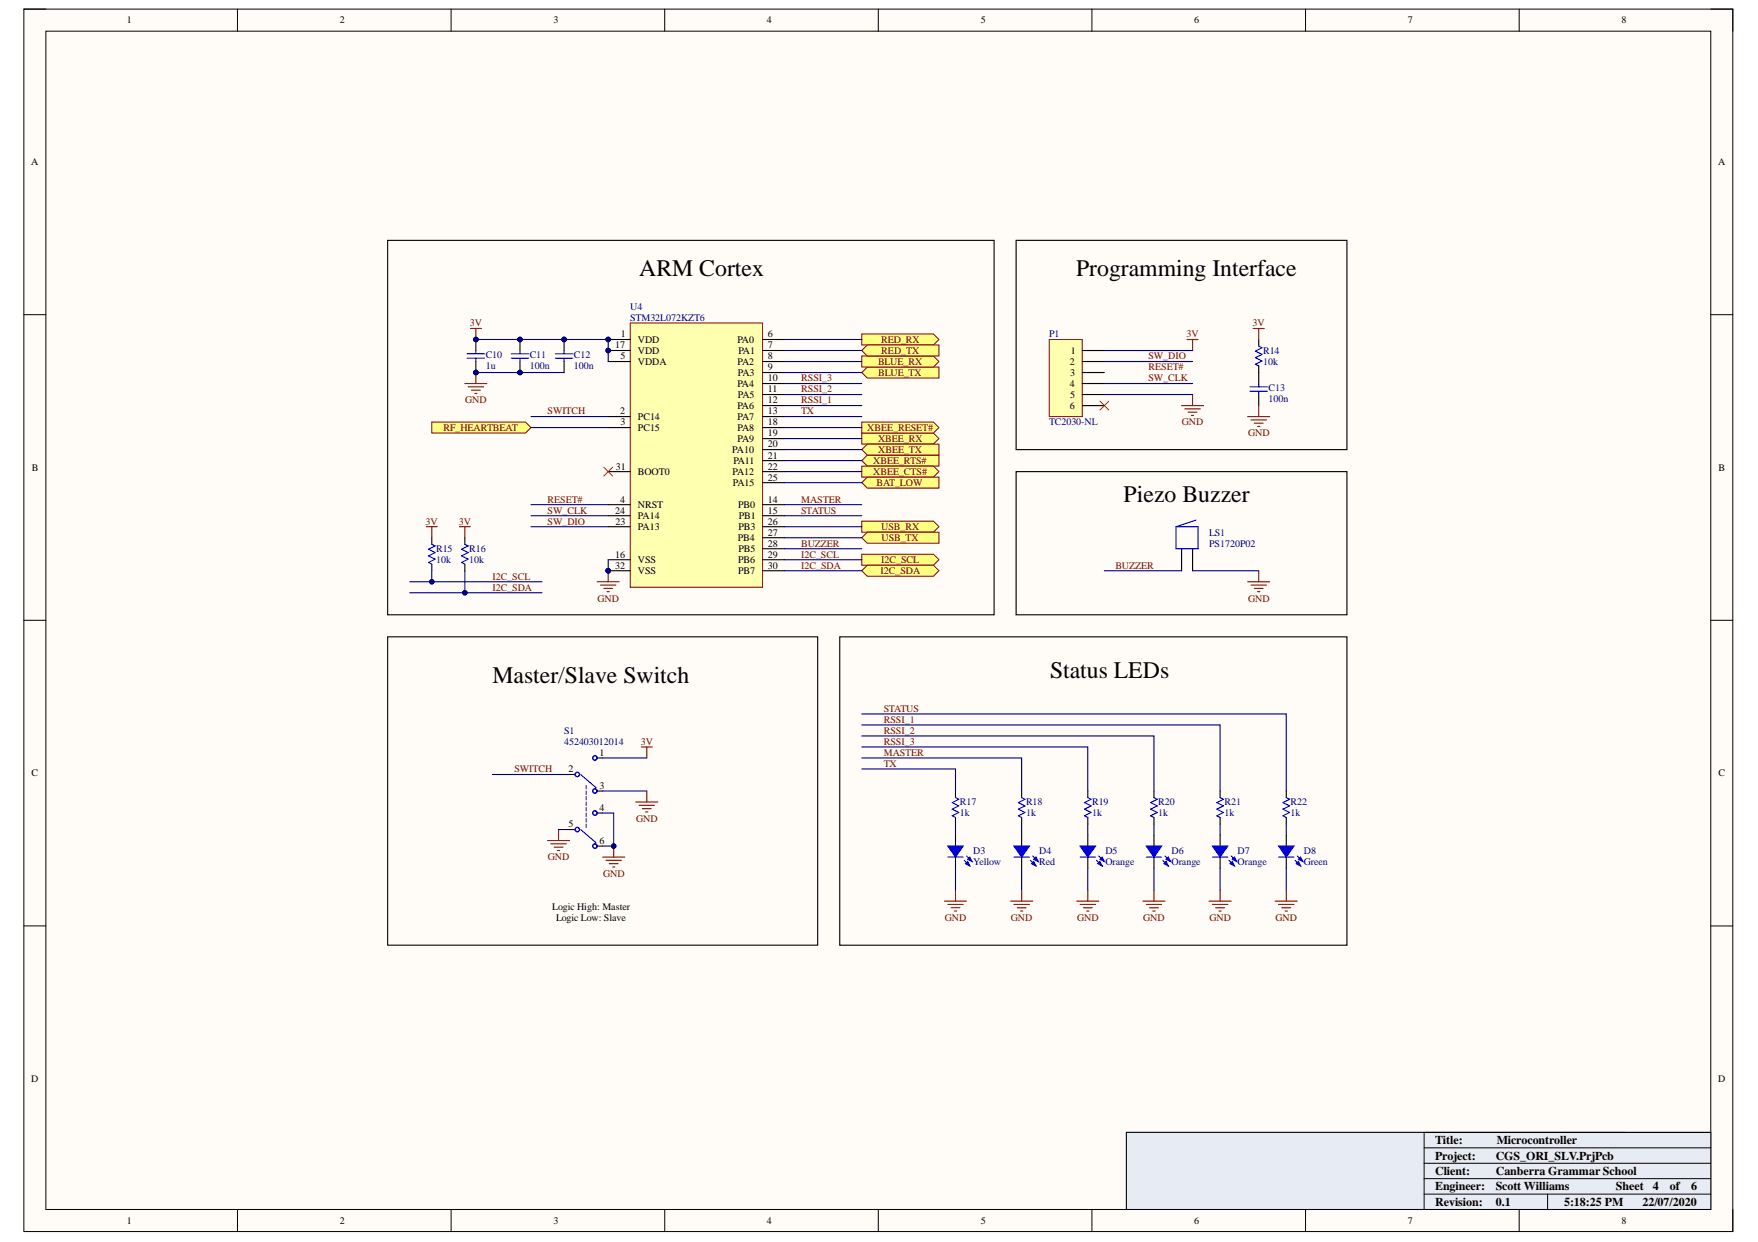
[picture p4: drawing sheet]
<svg xmlns="http://www.w3.org/2000/svg" width="297mm" height="210mm" viewBox="0 0 297 210" stroke-linecap="round" stroke-linejoin="round" font-family="sans-serif">
<defs><g id="words">
<g font-size="4">
<text x="108" y="46.7">ARM Cortex</text>
<text x="181.8" y="46.7">Programming Interface</text>
<text x="189.9" y="84.8">Piezo Buzzer</text>
<text x="83.2" y="115.5">Master/Slave Switch</text>
<text x="177.4" y="114.6">Status LEDs</text>
</g>
<g font-size="2">
<text x="242.5" y="196">Project:</text>
<text x="242.5" y="193.4">Title:</text>
<text x="252.7" y="196">CGS_ORI_SLV.PrjPcb</text>
<text x="252.9" y="193.4">Microcontroller</text>
<text x="242.5" y="203.8">Revision:</text>
<text x="242.5" y="201.2">Engineer:</text>
<text x="242.5" y="198.6">Client:</text>
<text x="252.7" y="203.8">0.1</text>
<text x="252.7" y="201.2">Scott Williams</text>
<text x="252.7" y="198.6">Canberra Grammar School</text>
<text x="264.3" y="203.8">5:18:25 PM</text>
<text x="273" y="201.2">Sheet</text>
<text x="277.5" y="203.8">22/07/2020</text>
<text x="279.2" y="201.2">4</text>
<text x="282.2" y="201.2">of</text>
<text x="285.8" y="201.2">6</text>
</g>
<g font-size="1.7">
<text x="21.4" y="4">1</text>
<text x="57.4" y="4">2</text>
<text x="93.5" y="4">3</text>
<text x="129.6" y="4">4</text>
<text x="165.7" y="4">5</text>
<text x="201.7" y="4">6</text>
<text x="237.9" y="4">7</text>
<text x="274" y="4">8</text>
<text x="5.3" y="27.9">A</text>
<text x="290.3" y="27.9">A</text>
<text x="103.9" y="58.9">17</text>
<text x="104.9" y="57">1</text>
<text x="107.8" y="57.9">VDD</text>
<text x="107.8" y="59.8">VDD</text>
<text x="124.6" y="57.9">PA0</text>
<text x="124.8" y="59.8">PA1</text>
<text x="129.7" y="57">6</text>
<text x="129.7" y="58.9">7</text>
<text x="180.9" y="59.8">1</text>
<text x="104.8" y="60.7">5</text>
<text x="107.8" y="61.7">VDDA</text>
<text x="124.6" y="65.4">PA4</text>
<text x="124.6" y="61.7">PA2</text>
<text x="124.7" y="63.5">PA3</text>
<text x="129.7" y="60.7">8</text>
<text x="129.7" y="62.6">9</text>
<text x="129.7" y="64.4">10</text>
<text x="180.8" y="61.7">2</text>
<text x="180.8" y="65.4">4</text>
<text x="180.8" y="63.5">3</text>
<text x="104.8" y="70">2</text>
<text x="104.8" y="71.9">3</text>
<text x="107.8" y="71">PC14</text>
<text x="124.6" y="69.1">PA6</text>
<text x="124.6" y="71">PA7</text>
<text x="124.7" y="67.2">PA5</text>
<text x="129.7" y="66.3">11</text>
<text x="129.7" y="68.2">12</text>
<text x="129.7" y="70">13</text>
<text x="129.7" y="71.9">18</text>
<text x="180.8" y="69.1">6</text>
<text x="180.8" y="67.2">5</text>
<text x="107.8" y="72.8">PC15</text>
<text x="123.7" y="76.5">PA10</text>
<text x="124.6" y="72.8">PA8</text>
<text x="124.6" y="74.7">PA9</text>
<text x="129.7" y="73.7">19</text>
<text x="129.7" y="75.6">20</text>
<text x="129.7" y="77.5">21</text>
<text x="5.4" y="79.6">B</text>
<text x="104.1" y="79.4">31</text>
<text x="107.8" y="80.3">BOOT0</text>
<text x="123.8" y="80.3">PA12</text>
<text x="123.8" y="82.2">PA15</text>
<text x="123.9" y="78.4">PA11</text>
<text x="129.7" y="79.4">22</text>
<text x="129.7" y="81.2">25</text>
<text x="290.4" y="79.6">B</text>
<text x="103.9" y="86.8">24</text>
<text x="104" y="88.7">23</text>
<text x="104.8" y="84.9">4</text>
<text x="107.8" y="85.9">NRST</text>
<text x="107.8" y="89.6">PA13</text>
<text x="107.8" y="87.7">PA14</text>
<text x="124.7" y="85.9">PB0</text>
<text x="124.8" y="89.6">PB3</text>
<text x="124.8" y="87.7">PB1</text>
<text x="129.7" y="84.9">14</text>
<text x="129.7" y="86.8">15</text>
<text x="129.7" y="88.7">26</text>
<text x="103.9" y="94.2">16</text>
<text x="107.8" y="95.2">VSS</text>
<text x="124.7" y="91.5">PB4</text>
<text x="124.7" y="95.2">PB6</text>
<text x="124.8" y="93.3">PB5</text>
<text x="129.7" y="90.5">27</text>
<text x="129.7" y="92.4">28</text>
<text x="129.7" y="94.2">29</text>
<text x="103.9" y="96.1">32</text>
<text x="107.8" y="97">VSS</text>
<text x="124.7" y="97">PB7</text>
<text x="129.7" y="96.1">30</text>
<text x="5.3" y="131.2">C</text>
<text x="96" y="130.6">2</text>
<text x="101.3" y="127.7">1</text>
<text x="290.4" y="131.2">C</text>
<text x="101.3" y="133.3">3</text>
<text x="101.3" y="137.1">4</text>
<text x="96.1" y="139.8">5</text>
<text x="101.3" y="142.6">6</text>
<text x="93.3" y="153.8">Logic High: Master</text>
<text x="94" y="155.7">Logic Low: Slave</text>
<text x="5.3" y="182.9">D</text>
<text x="290.3" y="182.9">D</text>
<text x="21.4" y="206.8">1</text>
<text x="57.4" y="206.8">2</text>
<text x="93.5" y="206.8">3</text>
<text x="129.6" y="206.8">4</text>
<text x="165.7" y="206.8">5</text>
<text x="201.7" y="206.8">6</text>
<text x="237.9" y="206.8">7</text>
<text x="274" y="206.8">8</text>
</g>
<g font-size="1.7" fill="#000080">
<text x="106.5" y="52.4">U4</text>
<text x="106.5" y="54.2">STM32L072KZT6</text>
<text x="177.3" y="57">P1</text>
<text x="213.4" y="59.8">R14</text>
<text x="82.1" y="60.6">C10</text>
<text x="82.1" y="62.4">1u</text>
<text x="89.5" y="60.6">C11</text>
<text x="89.5" y="62.4">100n</text>
<text x="97" y="60.6">C12</text>
<text x="97" y="62.4">100n</text>
<text x="213.4" y="61.7">10k</text>
<text x="177.3" y="71.9">TC2030-NL</text>
<text x="214.4" y="66.1">C13</text>
<text x="214.4" y="68">100n</text>
<text x="73.7" y="93.3">R15</text>
<text x="73.7" y="95.2">10k</text>
<text x="79.3" y="93.3">R16</text>
<text x="79.3" y="95.2">10k</text>
<text x="204.3" y="90.5">LS1</text>
<text x="204.3" y="92.4">PS1720P02</text>
<text x="95.3" y="124">S1</text>
<text x="95.3" y="125.9">452403012014</text>
<text x="162.2" y="136.1">R17</text>
<text x="162.2" y="138">1k</text>
<text x="173.4" y="136.1">R18</text>
<text x="173.4" y="138">1k</text>
<text x="184.5" y="136.1">R19</text>
<text x="184.5" y="138">1k</text>
<text x="195.7" y="136.1">R20</text>
<text x="195.7" y="138">1k</text>
<text x="206.9" y="136.1">R21</text>
<text x="206.9" y="138">1k</text>
<text x="218.1" y="136.1">R22</text>
<text x="218.1" y="138">1k</text>
<text x="164.4" y="144.3">D3</text>
<text x="164.4" y="146.1">Yellow</text>
<text x="175.6" y="144.3">D4</text>
<text x="175.6" y="146.1">Red</text>
<text x="186.8" y="144.3">D5</text>
<text x="186.8" y="146.1">Orange</text>
<text x="197.9" y="144.3">D6</text>
<text x="197.9" y="146.1">Orange</text>
<text x="209.1" y="144.3">D7</text>
<text x="209.1" y="146.1">Orange</text>
<text x="220.3" y="144.3">D8</text>
<text x="220.3" y="146.1">Green</text>
</g>
<g font-size="1.7" fill="#800000">
<text x="79.4" y="55.2">3V</text>
<text x="148.9" y="57.9">RED_RX</text>
<text x="148.9" y="59.8">RED_TX</text>
<text x="200.5" y="57">3V</text>
<text x="211.6" y="55.2">3V</text>
<text x="135.4" y="64.4">RSSI_3</text>
<text x="148.4" y="61.7">BLUE_RX</text>
<text x="148.4" y="63.5">BLUE_TX</text>
<text x="194" y="60.7">SW_DIO</text>
<text x="194" y="62.6">RESET#</text>
<text x="194" y="64.4">SW_CLK</text>
<text x="78.6" y="68.2">GND</text>
<text x="92.5" y="70">SWITCH</text>
<text x="135.4" y="68.2">RSSI_1</text>
<text x="135.4" y="66.3">RSSI_2</text>
<text x="135.4" y="70">TX</text>
<text x="199.7" y="71.9">GND</text>
<text x="74.9" y="72.8">RF_HEARTBEAT</text>
<text x="146.5" y="72.8">XBEE_RESET#</text>
<text x="148.4" y="74.7">XBEE_RX</text>
<text x="148.4" y="76.5">XBEE_TX</text>
<text x="210.9" y="73.7">GND</text>
<text x="147.6" y="78.4">XBEE_RTS#</text>
<text x="147.6" y="80.3">XBEE_CTS#</text>
<text x="148.1" y="82.2">BAT_LOW</text>
<text x="71.9" y="88.7">3V</text>
<text x="77.5" y="88.7">3V</text>
<text x="92.5" y="84.9">RESET#</text>
<text x="92.5" y="86.8">SW_CLK</text>
<text x="92.5" y="88.7">SW_DIO</text>
<text x="135.4" y="86.8">STATUS</text>
<text x="135.4" y="84.9">MASTER</text>
<text x="148.9" y="89.6">USB_RX</text>
<text x="135.4" y="92.4">BUZZER</text>
<text x="135.4" y="94.2">I2C_SCL</text>
<text x="148.9" y="95.2">I2C_SCL</text>
<text x="149" y="91.5">USB_TX</text>
<text x="83.2" y="98">I2C_SCL</text>
<text x="83.2" y="99.8">I2C_SDA</text>
<text x="101" y="101.7">GND</text>
<text x="135.4" y="96.1">I2C_SDA</text>
<text x="148.8" y="97">I2C_SDA</text>
<text x="188.5" y="96.1">BUZZER</text>
<text x="210.9" y="101.7">GND</text>
<text x="108.3" y="125.9">3V</text>
<text x="149.3" y="120.3">STATUS</text>
<text x="149.3" y="122.1">RSSI_1</text>
<text x="149.3" y="124">RSSI_2</text>
<text x="149.3" y="125.9">RSSI_3</text>
<text x="86.9" y="130.6">SWITCH</text>
<text x="149.3" y="127.7">MASTER</text>
<text x="149.3" y="129.6">TX</text>
<text x="107.5" y="138.9">GND</text>
<text x="92.6" y="145.4">GND</text>
<text x="101.9" y="148.2">GND</text>
<text x="159.7" y="155.7">GND</text>
<text x="170.8" y="155.7">GND</text>
<text x="182" y="155.7">GND</text>
<text x="193.2" y="155.7">GND</text>
<text x="204.4" y="155.7">GND</text>
<text x="215.5" y="155.7">GND</text>
</g>
</g></defs>
<path d="M4 1.5h288.8v206.6h-288.8z" fill-rule="evenodd" fill="#fffcf8"/>
<path d="M4 1.5h288.8v206.6h-288.8z" fill="none" stroke="#000" stroke-width=".17"/>
<path d="M7.8 5.3h281.3v199.1h-281.3z" fill-rule="evenodd" fill="#fffcf8"/>
<g fill="none" stroke="#000" stroke-width=".17">
<path d="M4 1.5h3.8M7.8 5.3h281.3v199.1h-281.3zM40.1 1.5v3.8M76.2 1.5v3.8M112.3 1.5v3.8M148.4 1.5v3.8M184.5 1.5v3.8M220.6 1.5v3.8M256.7 1.5v3.8M289.1 1.5h3.7v3.8M4 53.2h3.8M289.1 53.2h3.7"/>
<path d="M4 104.8h3.8M289.1 104.8h3.7M4 156.5h3.8M289.1 156.5h3.7M274.5 191.4h-84.2v13M40.1 204.4v3.7M76.2 204.4v3.7M112.3 204.4v3.7M148.4 204.4v3.7M184.5 204.4v3.7M220.6 204.4v3.7M256.7 204.4v3.7"/>
<path d="M292.8 204.4v3.7"/>
</g>
<path d="M190.3 191.4h98.8v13h-98.8z" fill-rule="evenodd" fill="#e6ebf4"/>
<path d="M190.3 191.4h98.8v13h-98.8zM240.6 196.6h48.5M240.6 199.2h48.5M240.6 194h48.5M289.1 191.4h-48.5v13M240.6 201.8h48.5M261.5 201.8v2.6" fill="none" stroke="#000" stroke-width=".17"/>
<path d="M145.6 73.2h12.1l.9 .9-.9 1h-12.1z" fill-rule="evenodd" fill="#ffff80"/>
<path d="M145.6 73.2h12.1l.9 .9-.9 1h-12.1z" fill="none" stroke="#800000" stroke-width=".17"/>
<path d="M145.6 63l.9-1h12.1v1.9h-12.1z" fill-rule="evenodd" fill="#ffff80"/>
<path d="M145.6 63l.9-1h12.1v1.9h-12.1z" fill="none" stroke="#800000" stroke-width=".17"/>
<path d="M145.6 77.8l.9-.9h12.1v1.9h-12.1z" fill-rule="evenodd" fill="#ffff80"/>
<path d="M145.6 77.8l.9-.9h12.1v1.9h-12.1z" fill="none" stroke="#800000" stroke-width=".17"/>
<path d="M145.6 93.7h12.1l.9 .9-.9 .9h-12.1z" fill-rule="evenodd" fill="#ffff80"/>
<path d="M145.6 93.7h12.1l.9 .9-.9 .9h-12.1z" fill="none" stroke="#800000" stroke-width=".17"/>
<path d="M145.6 88.1h12.1l.9 .9-.9 .9h-12.1z" fill-rule="evenodd" fill="#ffff80"/>
<path d="M145.6 88.1h12.1l.9 .9-.9 .9h-12.1z" fill="none" stroke="#800000" stroke-width=".17"/>
<path d="M145.6 76l.9-.9h12.1v1.8h-12.1z" fill-rule="evenodd" fill="#ffff80"/>
<path d="M145.6 76l.9-.9h12.1v1.8h-12.1z" fill="none" stroke="#800000" stroke-width=".17"/>
<path d="M145.6 96.5l.9-1h11.2l.9 1-.9 .9h-11.2z" fill-rule="evenodd" fill="#ffff80"/>
<path d="M145.6 96.5l.9-1h11.2l.9 1-.9 .9h-11.2z" fill="none" stroke="#800000" stroke-width=".17"/>
<path d="M145.6 90.9l.9-1h12.1v1.9h-12.1z" fill-rule="evenodd" fill="#ffff80"/>
<path d="M145.6 90.9l.9-1h12.1v1.9h-12.1z" fill="none" stroke="#800000" stroke-width=".17"/>
<path d="M145.6 56.4h12.1l.9 1-.9 .9h-12.1z" fill-rule="evenodd" fill="#ffff80"/>
<path d="M145.6 56.4h12.1l.9 1-.9 .9h-12.1z" fill="none" stroke="#800000" stroke-width=".17"/>
<path d="M145.6 78.8h12.1l.9 .9-.9 .9h-12.1z" fill-rule="evenodd" fill="#ffff80"/>
<path d="M145.6 78.8h12.1l.9 .9-.9 .9h-12.1z" fill="none" stroke="#800000" stroke-width=".17"/>
<path d="M145.6 60.2h12.1l.9 .9-.9 .9h-12.1z" fill-rule="evenodd" fill="#ffff80"/>
<path d="M145.6 60.2h12.1l.9 .9-.9 .9h-12.1z" fill="none" stroke="#800000" stroke-width=".17"/>
<path d="M145.6 59.2l.9-.9h12.1v1.9h-12.1z" fill-rule="evenodd" fill="#ffff80"/>
<path d="M145.6 59.2l.9-.9h12.1v1.9h-12.1z" fill="none" stroke="#800000" stroke-width=".17"/>
<path d="M145.6 81.6l.9-1h12.1v1.9h-12.1z" fill-rule="evenodd" fill="#ffff80"/>
<path d="M145.6 81.6l.9-1h12.1v1.9h-12.1z" fill="none" stroke="#800000" stroke-width=".17"/>
<circle cx="102.8" cy="57.4" r=".37" fill="#000080"/>
<circle cx="102.8" cy="57.4" r=".37" fill="none" stroke="#000080" stroke-width=".17"/>
<circle cx="102.8" cy="59.2" r=".37" fill="#000080"/>
<circle cx="102.8" cy="59.2" r=".37" fill="none" stroke="#000080" stroke-width=".17"/>
<circle cx="102.8" cy="96.5" r=".37" fill="#000080"/>
<circle cx="102.8" cy="96.5" r=".37" fill="none" stroke="#000080" stroke-width=".17"/>
<path d="M106.5 54.6h22.3v44.7h-22.3z" fill-rule="evenodd" fill="#ffffb0"/>
<path d="M106.5 54.6h22.3v44.7h-22.3z" fill="none" stroke="#800000" stroke-width=".17"/>
<path d="M102.8 57.4h3.7" fill="none" stroke="#000" stroke-width=".19"/>
<circle cx="102.8" cy="57.4" r=".37" fill="#000080"/>
<circle cx="102.8" cy="57.4" r=".37" fill="none" stroke="#000080" stroke-width=".17"/>
<g fill="none" stroke="#000" stroke-width=".19">
<path d="M102.8 59.2h3.7M128.8 57.4h3.8M128.8 59.2h3.8M102.8 70.4h3.7M102.8 72.3h3.7M102.8 61.1h3.7M128.8 70.4h3.8M128.8 61.1h3.8M128.8 63h3.8M128.8 64.8h3.8M128.8 66.7h3.8M128.8 68.5h3.8"/>
<path d="M102.8 85.3h3.7M102.8 94.6h3.7M128.8 85.3h3.8M128.8 87.2h3.8"/>
</g>
<circle cx="102.8" cy="59.2" r=".37" fill="#000080"/>
<circle cx="102.8" cy="59.2" r=".37" fill="none" stroke="#000080" stroke-width=".17"/>
<g fill="none" stroke="#000" stroke-width=".19">
<path d="M102.8 79.7h3.7M128.8 72.3h3.8M128.8 74.1h3.8M128.8 76h3.8M128.8 77.8h3.8M128.8 79.7h3.8M102.8 89h3.7M102.8 87.2h3.7M102.8 96.5h3.7M128.8 89h3.8M128.8 81.6h3.8M128.8 90.9h3.8"/>
<path d="M128.8 92.7h3.8M128.8 94.6h3.8M128.8 96.5h3.8"/>
</g>
<circle cx="102.8" cy="96.5" r=".37" fill="#000080"/>
<circle cx="102.8" cy="96.5" r=".37" fill="none" stroke="#000080" stroke-width=".17"/>
<path d="M79.5 55.5h1.8M80.4 55.5v1.9" fill="none" stroke="#800000" stroke-width=".19"/>
<circle cx="80.4" cy="57.4" r=".37" fill="#000080"/>
<circle cx="80.4" cy="57.4" r=".37" fill="none" stroke="#000080" stroke-width=".17"/>
<path d="M102 79l1.5 1.5M103.5 79l-1.5 1.5" fill="none" stroke="#f00" stroke-width=".17"/>
<path d="M100.9 98.3h3.7M101.5 98.9h2.6M102 99.4h1.5M102.6 100h.3M102.8 96.5v1.8" fill="none" stroke="#800000" stroke-width=".19"/>
<circle cx="102.8" cy="96.5" r=".37" fill="#000080"/>
<circle cx="102.8" cy="96.5" r=".37" fill="none" stroke="#000080" stroke-width=".17"/>
<path d="M145.6 71.3h12.1l.9 1-.9 .9h-12.1z" fill-rule="evenodd" fill="#ffff80"/>
<path d="M145.6 71.3h12.1l.9 1-.9 .9h-12.1z" fill="none" stroke="#800000" stroke-width=".17"/>
<circle cx="95.3" cy="57.4" r=".37" fill="#000080"/>
<circle cx="95.3" cy="57.4" r=".37" fill="none" stroke="#000080" stroke-width=".17"/>
<path d="M95.3 57.4v1.8M95.3 61.1v1.9" fill="none" stroke="#000" stroke-width=".19"/>
<circle cx="95.3" cy="57.4" r=".37" fill="#000080"/>
<circle cx="95.3" cy="57.4" r=".37" fill="none" stroke="#000080" stroke-width=".17"/>
<path d="M93.8 59.8h3M95.3 59.2v.6M93.8 60.5h3M95.3 60.5v.6" fill="none" stroke="#00f" stroke-width=".19"/>
<circle cx="87.9" cy="63" r=".37" fill="#000080"/>
<circle cx="87.9" cy="63" r=".37" fill="none" stroke="#000080" stroke-width=".17"/>
<circle cx="87.9" cy="57.4" r=".37" fill="#000080"/>
<circle cx="87.9" cy="57.4" r=".37" fill="none" stroke="#000080" stroke-width=".17"/>
<path d="M87.9 61.1v1.9" fill="none" stroke="#000" stroke-width=".19"/>
<circle cx="87.9" cy="63" r=".37" fill="#000080"/>
<circle cx="87.9" cy="63" r=".37" fill="none" stroke="#000080" stroke-width=".17"/>
<path d="M87.9 57.4v1.8" fill="none" stroke="#000" stroke-width=".19"/>
<circle cx="87.9" cy="57.4" r=".37" fill="#000080"/>
<circle cx="87.9" cy="57.4" r=".37" fill="none" stroke="#000080" stroke-width=".17"/>
<path d="M86.4 59.8h3M87.9 59.2v.6M86.4 60.5h3M87.9 60.5v.6" fill="none" stroke="#00f" stroke-width=".19"/>
<circle cx="80.4" cy="63" r=".37" fill="#000080"/>
<circle cx="80.4" cy="63" r=".37" fill="none" stroke="#000080" stroke-width=".17"/>
<circle cx="80.4" cy="57.4" r=".37" fill="#000080"/>
<circle cx="80.4" cy="57.4" r=".37" fill="none" stroke="#000080" stroke-width=".17"/>
<path d="M80.4 61.1v1.9" fill="none" stroke="#000" stroke-width=".19"/>
<circle cx="80.4" cy="63" r=".37" fill="#000080"/>
<circle cx="80.4" cy="63" r=".37" fill="none" stroke="#000080" stroke-width=".17"/>
<path d="M80.4 57.4v1.8" fill="none" stroke="#000" stroke-width=".19"/>
<circle cx="80.4" cy="57.4" r=".37" fill="#000080"/>
<circle cx="80.4" cy="57.4" r=".37" fill="none" stroke="#000080" stroke-width=".17"/>
<path d="M78.9 59.8h3M80.4 59.2v.6M78.9 60.5h3M80.4 60.5v.6" fill="none" stroke="#00f" stroke-width=".19"/>
<path d="M78.5 64.8h3.8M79.1 65.4h2.6M79.7 65.9h1.5M80.2 66.5h.4M80.4 63v1.8" fill="none" stroke="#800000" stroke-width=".19"/>
<circle cx="80.4" cy="63" r=".37" fill="#000080"/>
<circle cx="80.4" cy="63" r=".37" fill="none" stroke="#000080" stroke-width=".17"/>
<g fill="none" stroke="#000" stroke-width=".19">
<path d="M65.5 40.6h102.5v63.3h-102.5zM171.7 40.6h55.9v35.4h-55.9zM65.5 107.6h72.7v52.1h-72.7zM141.9 107.6h85.7v52.1h-85.7zM96.2 130.9h1M100.9 128.1h.9M100.9 133.7h.9M100.9 137.4h.9M172.6 133.7v1.1M172.6 138.2v1.1M183.8 133.7v1.1M183.8 138.2v1.1"/>
<path d="M195 133.7v1.1M195 138.2v1.1M206.2 133.7v1.1M206.2 138.2v1.1M217.3 133.7v1.1M217.3 138.2v1.1M96.2 140.2h1M100.9 143h.9"/>
</g>
<g fill="none" stroke="#800000" stroke-width=".19">
<path d="M92.5 142.1h3.7M93.1 142.6h2.6M93.6 143.2h1.5M94.2 143.7h.4M94.4 140.2v1.9M101.8 144.9h3.8M102.4 145.4h2.6M102.9 146h1.5M103.5 146.5h.4M103.7 143v1.9M170.8 152.3h3.7M171.3 152.9h2.6"/>
<path d="M171.9 153.4h1.5M172.4 154h.4M172.6 150.4v1.9M181.9 152.3h3.8M182.5 152.9h2.6M183.1 153.4h1.4M183.6 154h.4M183.8 150.4v1.9M193.1 152.3h3.7M193.7 152.9h2.6M194.2 153.4h1.5M194.8 154h.4"/>
<path d="M195 150.4v1.9M204.3 152.3h3.7M204.9 152.9h2.6M205.4 153.4h1.5M206 154h.3M206.2 150.4v1.9M215.5 152.3h3.7M216 152.9h2.6M216.6 153.4h1.5M217.1 154h.4M217.3 150.4v1.9"/>
</g>
<g fill="none" stroke="#00f" stroke-width=".19">
<path d="M98.1 130.9l2.6 2.2M99 132.8v.5M99 133.7v.6M99 134.6v.6M99 135.5v.6M99 136.5v.6M99 137.4v.6M99 138.3v.6M99 139.3v.5M172.1 137.9l.5 .3M172.6 134.8l.6 .3-1.1 .5 1.1 .6-1.1 .6 1.1 .5-1.1 .6M183.8 134.8l.6 .3-1.2 .5 1.2 .6-1.2 .6 1.2 .5-1.2 .6 .6 .3"/>
<path d="M195 134.8l.5 .3-1.1 .5 1.1 .6-1.1 .6 1.1 .5-1.1 .6 .6 .3M206.2 134.8l.5 .3-1.1 .5 1.1 .6-1.1 .6 1.1 .5-1.1 .6 .6 .3M217.3 134.8l.6 .3-1.1 .5 1.1 .6-1.1 .6 1.1 .5-1.1 .6 .5 .3M98.1 140.2l2.6 2.2"/>
<circle cx="97.5" cy="130.9" r=".37"/>
<circle cx="100.5" cy="133.7" r=".37"/>
<circle cx="100.5" cy="128.1" r=".37"/>
<circle cx="100.5" cy="137.4" r=".37"/>
<circle cx="97.5" cy="140.2" r=".37"/>
<circle cx="100.5" cy="143" r=".37"/>
</g>
<circle cx="103.7" cy="143" r=".37" fill="#000080"/>
<circle cx="103.7" cy="143" r=".37" fill="none" stroke="#000080" stroke-width=".17"/>
<path d="M107.4 135.5h3.7M108 136.1h2.6M108.3 126.2h1.9M108.5 136.7h1.5M109.1 137.2h.4M109.3 126.2v1.9M109.3 133.7v1.8" fill="none" stroke="#800000" stroke-width=".19"/>
<path d="M177.3 57.4h5.6v13h-5.6z" fill-rule="evenodd" fill="#ffffb0"/>
<path d="M177.3 57.4h5.6v13h-5.6z" fill="none" stroke="#800000" stroke-width=".17"/>
<path d="M182.9 59.2h3.7M171.7 79.7h55.9v24.2h-55.9zM182.9 61.1h3.7M182.9 63h3.7M182.9 64.8h3.7M182.9 66.7h3.7M182.9 68.5h3.7M172.6 141.1v1.9M172.6 144.9v1.8" fill="none" stroke="#000" stroke-width=".19"/>
<path d="M199.6 68.5h3.8M200.2 69.1h2.6M200.8 69.7h1.4M201.3 70.2h.4M201.5 66.7v1.8" fill="none" stroke="#800000" stroke-width=".19"/>
<path d="M185.9 67.8l1.4 1.5M187.3 67.8l-1.4 1.5" fill="none" stroke="#f00" stroke-width=".17"/>
<path d="M174.1 145.4l.9 .9" fill="none" stroke="#00f" stroke-width=".19"/>
<path d="M174.3 146l.4-.4 .3 .7z" fill="#00f"/>
<path d="M174.3 146l.4-.4 .3 .7zM174.5 144.7l.9 .9" fill="none" stroke="#00f" stroke-width=".19"/>
<path d="M174.7 145.2l.3-.3 .4 .7z" fill="#00f"/>
<path d="M174.7 145.2l.3-.3 .4 .7z" fill="none" stroke="#00f" stroke-width=".19"/>
<path d="M171.3 143h2.6l-1.3 1.9z" fill="#00f"/>
<path d="M171.3 143h2.6l-1.3 1.9zM171.3 144.9h2.6M185.3 145.4l.9 .9" fill="none" stroke="#00f" stroke-width=".19"/>
<path d="M183.8 141.1v1.9M183.8 144.9v1.8" fill="none" stroke="#000" stroke-width=".19"/>
<path d="M185.5 146l.4-.4 .3 .7z" fill="#00f"/>
<path d="M185.5 146l.4-.4 .3 .7zM185.7 144.7l.9 .9" fill="none" stroke="#00f" stroke-width=".19"/>
<path d="M185.9 145.2l.3-.3 .4 .7z" fill="#00f"/>
<path d="M185.9 145.2l.3-.3 .4 .7z" fill="none" stroke="#00f" stroke-width=".19"/>
<path d="M182.5 143h2.6l-1.3 1.9z" fill="#00f"/>
<path d="M182.5 143h2.6l-1.3 1.9zM182.5 144.9h2.6M196.5 145.4l.9 .9" fill="none" stroke="#00f" stroke-width=".19"/>
<path d="M195 141.1v1.9M195 144.9v1.8" fill="none" stroke="#000" stroke-width=".19"/>
<path d="M196.7 146l.3-.4 .4 .7z" fill="#00f"/>
<path d="M196.7 146l.3-.4 .4 .7zM196.8 144.7l1 .9" fill="none" stroke="#00f" stroke-width=".19"/>
<path d="M197 145.2l.4-.3 .4 .7z" fill="#00f"/>
<path d="M197 145.2l.4-.3 .4 .7z" fill="none" stroke="#00f" stroke-width=".19"/>
<path d="M193.7 143h2.6l-1.3 1.9z" fill="#00f"/>
<path d="M193.7 143h2.6l-1.3 1.9zM193.7 144.9h2.6M207.6 145.4l1 .9" fill="none" stroke="#00f" stroke-width=".19"/>
<path d="M206.2 141.1v1.9M206.2 144.9v1.8" fill="none" stroke="#000" stroke-width=".19"/>
<path d="M207.8 146l.4-.4 .4 .7z" fill="#00f"/>
<path d="M207.8 146l.4-.4 .4 .7zM208 144.7l.9 .9" fill="none" stroke="#00f" stroke-width=".19"/>
<path d="M208.2 145.2l.4-.3 .3 .7z" fill="#00f"/>
<path d="M208.2 145.2l.4-.3 .3 .7z" fill="none" stroke="#00f" stroke-width=".19"/>
<path d="M204.9 143h2.6l-1.3 1.9z" fill="#00f"/>
<path d="M204.9 143h2.6l-1.3 1.9zM204.9 144.9h2.6M218.8 145.4l1 .9" fill="none" stroke="#00f" stroke-width=".19"/>
<path d="M217.3 141.1v1.9M217.3 144.9v1.8" fill="none" stroke="#000" stroke-width=".19"/>
<path d="M219 146l.4-.4 .4 .7z" fill="#00f"/>
<path d="M219 146l.4-.4 .4 .7zM219.2 144.7l.9 .9" fill="none" stroke="#00f" stroke-width=".19"/>
<path d="M219.4 145.2l.4-.3 .3 .7z" fill="#00f"/>
<path d="M219.4 145.2l.4-.3 .3 .7z" fill="none" stroke="#00f" stroke-width=".19"/>
<path d="M216 143h2.6l-1.3 1.9z" fill="#00f"/>
<path d="M198.7 89h3.7v3.7h-3.7zM202.1 87.9l-3.4 1.1M161.4 134.8l.6 .3-1.1 .5 1.1 .6-1.1 .6 1.1 .5-1.1 .6 .5 .3M162.9 145.4l1 .9M216 143h2.6l-1.3 1.9zM216 144.9h2.6" fill="none" stroke="#00f" stroke-width=".19"/>
<path d="M199.6 92.7v3.8M201.5 92.7v3.8M161.4 133.7v1.1M161.4 138.2v1.1M161.4 141.1v1.9M161.4 144.9v1.8" fill="none" stroke="#000" stroke-width=".19"/>
<path d="M200.6 57.4h1.8M201.5 57.4v1.8M210.8 98.3h3.7M211.4 98.9h2.6M211.9 99.4h1.5M212.5 100h.4M212.7 96.5v1.8" fill="none" stroke="#800000" stroke-width=".19"/>
<path d="M163.1 146l.4-.4 .4 .7z" fill="#00f"/>
<path d="M163.1 146l.4-.4 .4 .7zM163.3 144.7l.9 .9" fill="none" stroke="#00f" stroke-width=".19"/>
<path d="M163.5 145.2l.4-.3 .3 .7z" fill="#00f"/>
<path d="M163.5 145.2l.4-.3 .3 .7z" fill="none" stroke="#00f" stroke-width=".19"/>
<path d="M160.1 143h2.6l-1.3 1.9z" fill="#00f"/>
<path d="M212.7 58.5l.5 .3-1.1 .5 1.1 .6-1.1 .5 1.1 .6-1.1 .6 .6 .2M211.2 65.4h3M211.2 66.1h3M212.7 64.8v.6M212.7 66.1v.6M73 92l.5 .3-1.1 .5 1.1 .6-1.1 .5 1.1 .6-1.1 .6 .6 .2M78.5 92l.6 .3-1.1 .5 1.1 .6-1.1 .5 1.1 .6-1.1 .6 .5 .2M160.1 143h2.6l-1.3 1.9zM160.1 144.9h2.6" fill="none" stroke="#00f" stroke-width=".19"/>
<g fill="none" stroke="#800000" stroke-width=".19">
<path d="M211.7 55.5h1.9M212.7 55.5v1.9M210.8 70.4h3.7M211.4 71h2.6M211.9 71.5h1.5M212.5 72.1h.4M212.7 68.5v1.9M72 89h1.9M73 89v1.9M77.6 89h1.9M78.5 89v1.9M159.6 152.3h3.7"/>
<path d="M160.1 152.9h2.6M160.7 153.4h1.5M161.3 154h.3M161.4 150.4v1.9"/>
</g>
<path d="M212.7 57.4v1.1M212.7 61.8v3M212.7 66.7v1.8M73 90.9v1.1M73 95.3v1.2M78.5 90.9v1.1M78.5 95.3v1.2" fill="none" stroke="#000" stroke-width=".19"/>
<path d="M73 71.3h15.8l.9 1-.9 .9h-15.8z" fill-rule="evenodd" fill="#ffff80"/>
<path d="M73 71.3h15.8l.9 1-.9 .9h-15.8z" fill="none" stroke="#800000" stroke-width=".17"/>
<path d="M89.7 72.3h13.1M69.2 100.2h22.4" fill="none" stroke="#000080" stroke-width=".19"/>
<circle cx="78.5" cy="100.2" r=".37" fill="#000080"/>
<circle cx="78.5" cy="100.2" r=".37" fill="none" stroke="#000080" stroke-width=".17"/>
<path d="M69.2 98.3h22.4" fill="none" stroke="#000080" stroke-width=".19"/>
<circle cx="73" cy="98.3" r=".37" fill="#000080"/>
<circle cx="73" cy="98.3" r=".37" fill="none" stroke="#000080" stroke-width=".17"/>
<path d="M80.4 63h14.9" fill="none" stroke="#000080" stroke-width=".19"/>
<circle cx="80.4" cy="63" r=".37" fill="#000080"/>
<circle cx="80.4" cy="63" r=".37" fill="none" stroke="#000080" stroke-width=".17"/>
<circle cx="87.9" cy="63" r=".37" fill="#000080"/>
<circle cx="87.9" cy="63" r=".37" fill="none" stroke="#000080" stroke-width=".17"/>
<path d="M80.4 57.4h14.9" fill="none" stroke="#000080" stroke-width=".19"/>
<circle cx="80.4" cy="57.4" r=".37" fill="#000080"/>
<circle cx="80.4" cy="57.4" r=".37" fill="none" stroke="#000080" stroke-width=".17"/>
<circle cx="87.9" cy="57.4" r=".37" fill="#000080"/>
<circle cx="87.9" cy="57.4" r=".37" fill="none" stroke="#000080" stroke-width=".17"/>
<circle cx="95.3" cy="57.4" r=".37" fill="#000080"/>
<circle cx="95.3" cy="57.4" r=".37" fill="none" stroke="#000080" stroke-width=".17"/>
<path d="M95.3 57.4h7.5v3.7M89.7 70.4h13.1M89.7 89h13.1M89.7 87.2h13.1M89.7 85.3h13.1M83.2 130.9h13M94.4 140.2h1.8" fill="none" stroke="#000080" stroke-width=".19"/>
<circle cx="102.8" cy="59.2" r=".37" fill="#000080"/>
<circle cx="102.8" cy="59.2" r=".37" fill="none" stroke="#000080" stroke-width=".17"/>
<circle cx="102.8" cy="57.4" r=".37" fill="#000080"/>
<circle cx="102.8" cy="57.4" r=".37" fill="none" stroke="#000080" stroke-width=".17"/>
<circle cx="95.3" cy="57.4" r=".37" fill="#000080"/>
<circle cx="95.3" cy="57.4" r=".37" fill="none" stroke="#000080" stroke-width=".17"/>
<path d="M101.8 137.4h1.9v5.6h-1.9" fill="none" stroke="#000080" stroke-width=".19"/>
<circle cx="103.7" cy="143" r=".37" fill="#000080"/>
<circle cx="103.7" cy="143" r=".37" fill="none" stroke="#000080" stroke-width=".17"/>
<g fill="none" stroke="#000080" stroke-width=".19">
<path d="M132.6 59.2h13M132.6 57.4h13M186.6 59.2h14.9M132.6 79.7h13M132.6 77.8h13M132.6 76h13M132.6 74.1h13M132.6 72.3h13M132.6 70.4h13M132.6 68.5h13M132.6 66.7h13M132.6 64.8h13"/>
<path d="M132.6 63h13M132.6 61.1h13M186.6 66.7h14.9M186.6 64.8h14.9M186.6 61.1h14.9M73 96.5v1.8M132.6 96.5h13M132.6 94.6h13M132.6 92.7h13M132.6 90.9h13M132.6 89h13M132.6 87.2h13"/>
<path d="M132.6 85.3h13M132.6 81.6h13M186.6 96.5h13M201.5 96.5h11.2M101.8 133.7h7.5M101.8 128.1h7.5M145.6 130h15.8v3.7M145.6 128.1h27v5.6M145.6 126.2h38.2v7.5M145.6 124.4h49.4v9.3M145.6 122.5h60.6v11.2M145.6 120.7h71.7v13"/>
</g>
<circle cx="73" cy="98.3" r=".37" fill="#000080"/>
<circle cx="73" cy="98.3" r=".37" fill="none" stroke="#000080" stroke-width=".17"/>
<path d="M78.5 96.5v3.7" fill="none" stroke="#000080" stroke-width=".19"/>
<circle cx="78.5" cy="100.2" r=".37" fill="#000080"/>
<circle cx="78.5" cy="100.2" r=".37" fill="none" stroke="#000080" stroke-width=".17"/>
<path d="M102.8 94.6v1.9" fill="none" stroke="#000080" stroke-width=".19"/>
<circle cx="102.8" cy="96.5" r=".37" fill="#000080"/>
<circle cx="102.8" cy="96.5" r=".37" fill="none" stroke="#000080" stroke-width=".17"/>
<path d="M161.4 139.3v1.8M172.6 139.3v1.8M183.8 139.3v1.8M195 139.3v1.8M206.2 139.3v1.8M217.3 139.3v1.8M161.4 146.7v3.7M172.6 146.7v3.7M183.8 146.7v3.7M195 146.7v3.7M206.2 146.7v3.7M217.3 146.7v3.7" fill="none" stroke="#000080" stroke-width=".19"/>
<use href="#words"/>
</svg>
